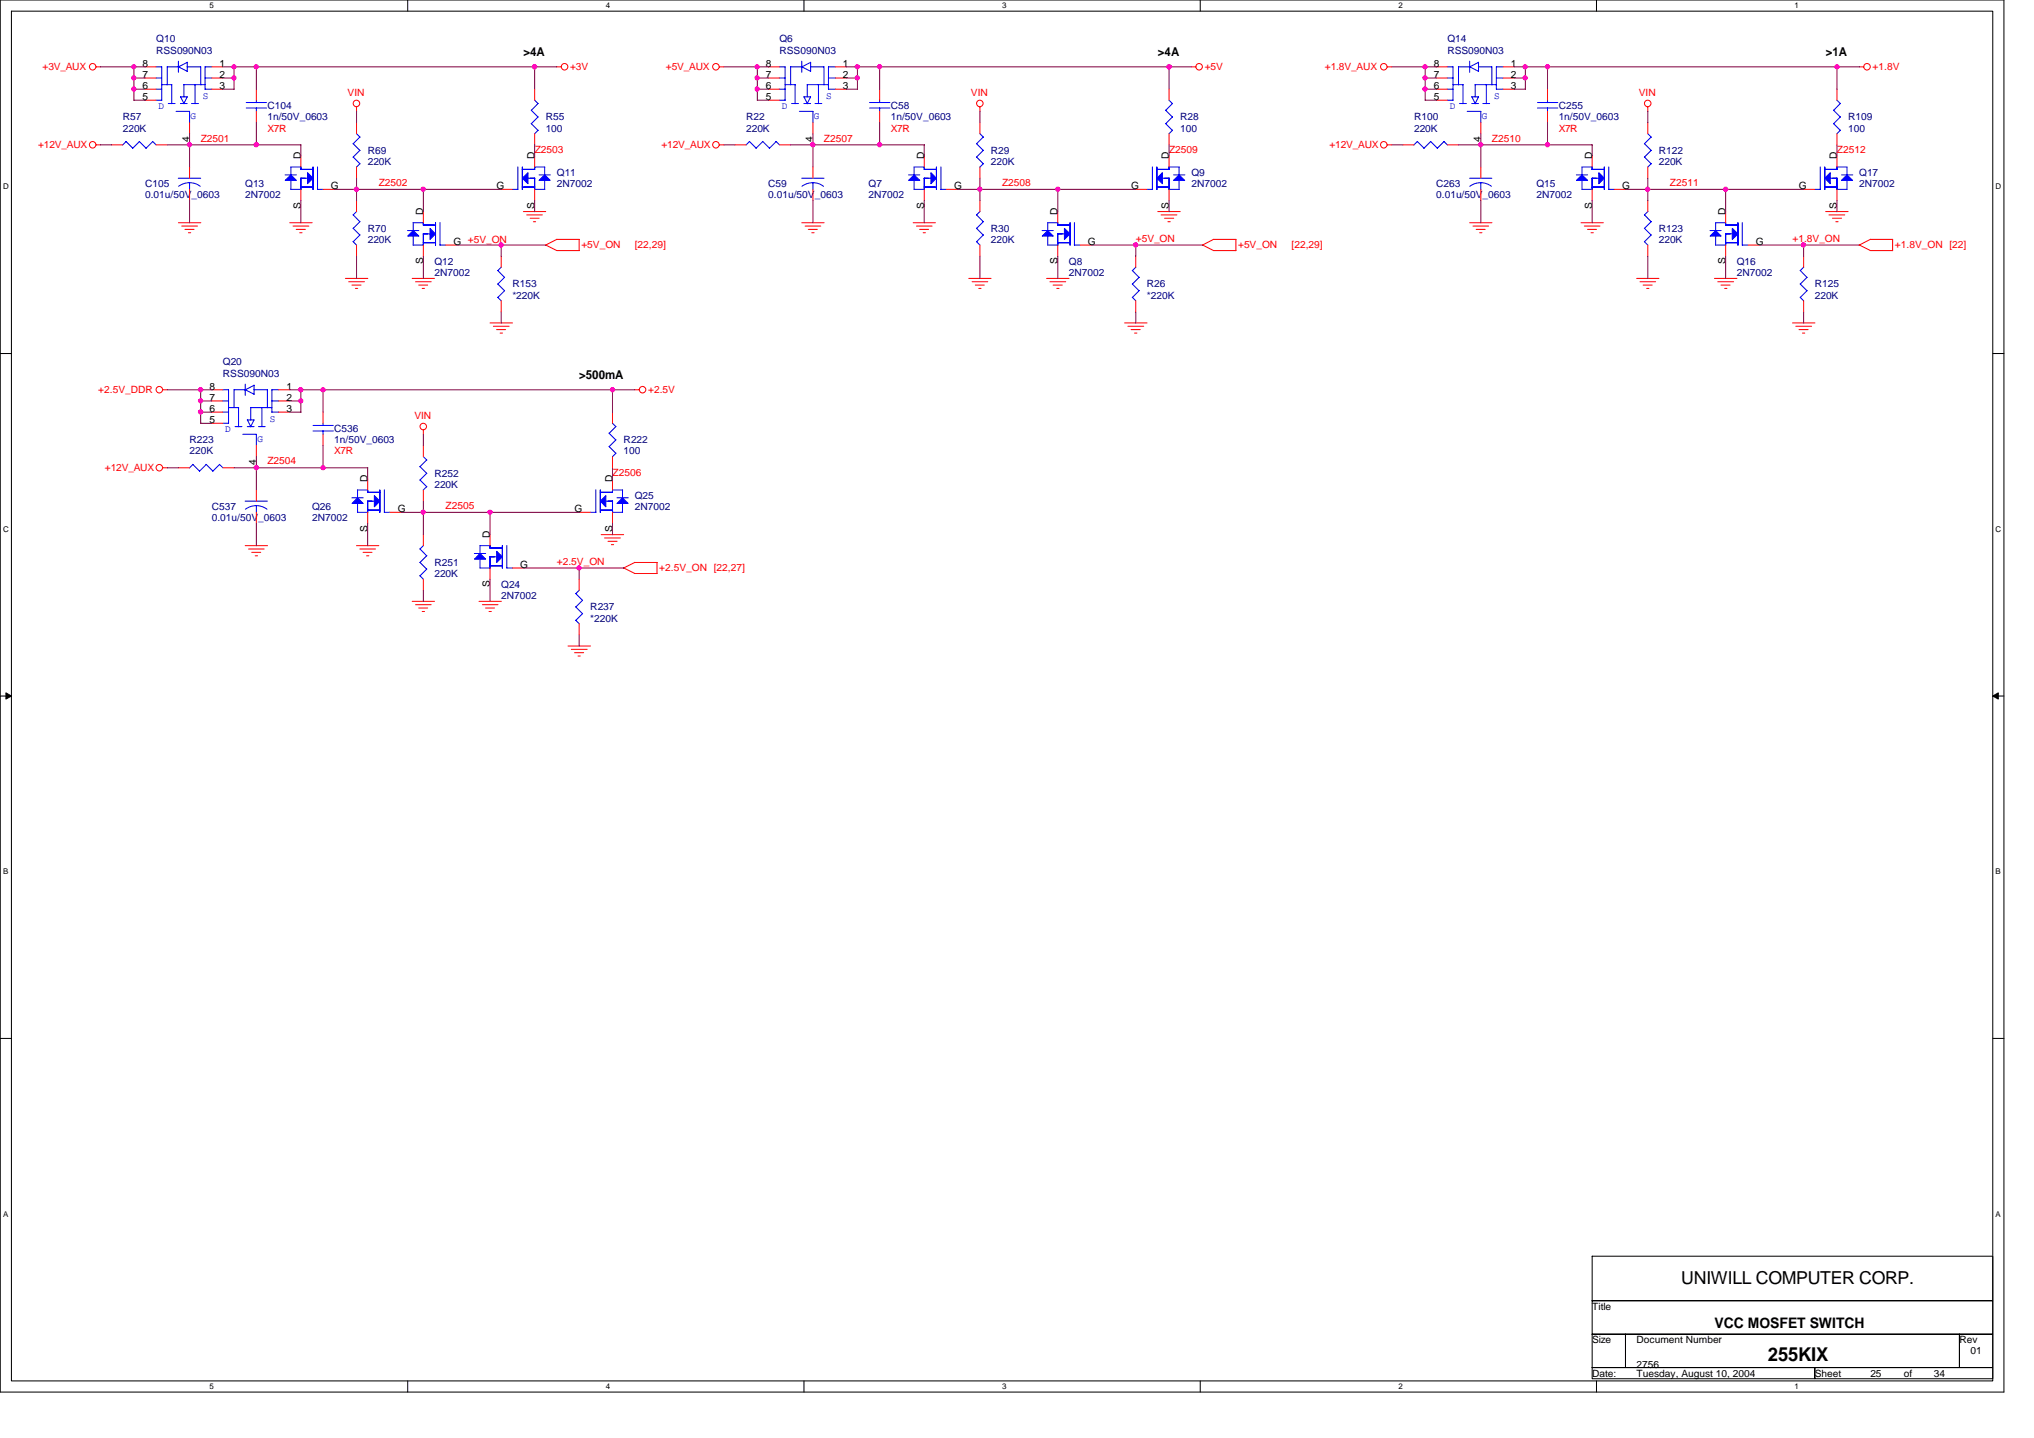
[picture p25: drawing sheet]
<svg xmlns="http://www.w3.org/2000/svg" width="297mm" height="210mm" viewBox="0 0 297 210" stroke-linecap="round" stroke-linejoin="round" font-family="sans-serif">
<defs><g id="words">
<text font-size="2.8" x="258.2" y="198.6">255KIX</text>
<text font-size="2.6" x="245.5" y="187.5">UNIWILL COMPUTER CORP.</text>
<text font-size="2.1" x="250.4" y="193.8">VCC MOSFET SWITCH</text>
<g font-size="1.8">
<text x="76.5" y="8.1">&gt;4A</text>
<text x="169.1" y="8.1">&gt;4A</text>
<text x="266.6" y="8.1">&gt;1A</text>
<text x="84.6" y="55.3">&gt;500mA</text>
</g>
<g font-size="1.5" fill="#f00">
<text x="6.2" y="10.3">+3V_AUX</text>
<text x="83.3" y="10.3">+3V</text>
<text x="97.3" y="10.3">+5V_AUX</text>
<text x="175.9" y="10.3">+5V</text>
<text x="193.5" y="10.3">+1.8V_AUX</text>
<text x="273.5" y="10.3">+1.8V</text>
<text x="50.8" y="14">VIN</text>
<text x="141.8" y="14">VIN</text>
<text x="239.3" y="14">VIN</text>
<text x="5.6" y="21.6">+12V_AUX</text>
<text x="29.3" y="20.7">Z2501</text>
<text x="39" y="19.2">X7R</text>
<text x="78.1" y="22.3">Z2503</text>
<text x="96.6" y="21.6">+12V_AUX</text>
<text x="120.3" y="20.7">Z2507</text>
<text x="130.1" y="19.2">X7R</text>
<text x="170.7" y="22.3">Z2509</text>
<text x="194.1" y="21.6">+12V_AUX</text>
<text x="217.9" y="20.7">Z2510</text>
<text x="227.6" y="19.2">X7R</text>
<text x="268.3" y="22.3">Z2512</text>
<text x="55.3" y="27.2">Z2502</text>
<text x="146.3" y="27.2">Z2508</text>
<text x="243.9" y="27.2">Z2511</text>
<text x="165.9" y="35.3">+5V_ON</text>
<text x="261.8" y="35.3">+1.8V_ON</text>
<text x="84.9" y="36.3">+5V_ON</text>
<text x="92.7" y="36.3">[22,29]</text>
<text x="180.8" y="36.3">+5V_ON</text>
<text x="188.6" y="36.3">[22,29]</text>
<text x="276.7" y="36.3">+1.8V_ON [22]</text>
<text x="14.3" y="57.4">+2.5V_DDR</text>
<text x="94.7" y="57.4">+2.5V</text>
<text x="60.5" y="61.1">VIN</text>
<text x="15.3" y="68.8">+12V_AUX</text>
<text x="39.1" y="67.8">Z2504</text>
<text x="48.8" y="66.3">X7R</text>
<text x="89.4" y="69.4">Z2506</text>
<text x="65.1" y="74.3">Z2505</text>
<text x="81.3" y="82.4">+2.5V_ON</text>
<text x="96.3" y="83.4">+2.5V_ON [22,27]</text>
</g>
<g font-size="1.5">
<text x="20.8" y="11.4">7</text>
<text x="20.8" y="9.7">8</text>
<text x="32.1" y="9.7">1</text>
<text x="32.1" y="11.4">2</text>
<text x="111.9" y="11.4">7</text>
<text x="111.9" y="9.7">8</text>
<text x="123.1" y="9.7">1</text>
<text x="123.1" y="11.4">2</text>
<text x="209.4" y="11.4">7</text>
<text x="209.4" y="9.7">8</text>
<text x="220.6" y="9.7">1</text>
<text x="220.6" y="11.4">2</text>
<text x="20.8" y="14.6">5</text>
<text x="20.8" y="13">6</text>
<text x="32.1" y="13">3</text>
<text x="111.9" y="14.6">5</text>
<text x="111.9" y="13">6</text>
<text x="123.1" y="13">3</text>
<text x="209.4" y="14.6">5</text>
<text x="209.4" y="13">6</text>
<text x="220.6" y="13">3</text>
<text x="27.7" y="20.7" transform="rotate(-90 27.7 20.7)">4</text>
<text x="43.9" y="23.2" transform="rotate(-90 43.9 23.2)">D</text>
<text x="78.1" y="23.2" transform="rotate(-90 78.1 23.2)">D</text>
<text x="118.7" y="20.7" transform="rotate(-90 118.7 20.7)">4</text>
<text x="135" y="23.2" transform="rotate(-90 135 23.2)">D</text>
<text x="170.7" y="23.2" transform="rotate(-90 170.7 23.2)">D</text>
<text x="216.2" y="20.7" transform="rotate(-90 216.2 20.7)">4</text>
<text x="232.5" y="23.2" transform="rotate(-90 232.5 23.2)">D</text>
<text x="268.2" y="23.2" transform="rotate(-90 268.2 23.2)">D</text>
<text x="48.3" y="27.6">G</text>
<text x="72.5" y="27.6">G</text>
<text x="139.4" y="27.6">G</text>
<text x="165.2" y="27.6">G</text>
<text x="236.9" y="27.6">G</text>
<text x="262.7" y="27.6">G</text>
<text x="43.9" y="30.5" transform="rotate(-90 43.9 30.5)">S</text>
<text x="61.8" y="31.4" transform="rotate(-90 61.8 31.4)">D</text>
<text x="66.2" y="35.8">G +5V_ON</text>
<text x="78.1" y="30.5" transform="rotate(-90 78.1 30.5)">S</text>
<text x="135" y="30.5" transform="rotate(-90 135 30.5)">S</text>
<text x="154.4" y="31.4" transform="rotate(-90 154.4 31.4)">D</text>
<text x="158.9" y="35.8">G</text>
<text x="170.7" y="30.5" transform="rotate(-90 170.7 30.5)">S</text>
<text x="232.5" y="30.5" transform="rotate(-90 232.5 30.5)">S</text>
<text x="252" y="31.4" transform="rotate(-90 252 31.4)">D</text>
<text x="256.4" y="35.8">G</text>
<text x="268.2" y="30.5" transform="rotate(-90 268.2 30.5)">S</text>
<text x="61.8" y="38.6" transform="rotate(-90 61.8 38.6)">S</text>
<text x="154.4" y="38.6" transform="rotate(-90 154.4 38.6)">S</text>
<text x="252" y="38.6" transform="rotate(-90 252 38.6)">S</text>
<text x="30.6" y="58.5">7</text>
<text x="30.6" y="56.9">8</text>
<text x="41.8" y="56.9">1</text>
<text x="41.8" y="58.5">2</text>
<text x="30.6" y="61.8">5</text>
<text x="30.6" y="60.1">6</text>
<text x="41.8" y="60.1">3</text>
<text x="37.4" y="67.9" transform="rotate(-90 37.4 67.9)">4</text>
<text x="53.7" y="70.4" transform="rotate(-90 53.7 70.4)">D</text>
<text x="89.4" y="70.4" transform="rotate(-90 89.4 70.4)">D</text>
<text x="53.7" y="77.6" transform="rotate(-90 53.7 77.6)">S</text>
<text x="58.1" y="74.8">G</text>
<text x="83.9" y="74.8">G</text>
<text x="89.4" y="77.6" transform="rotate(-90 89.4 77.6)">S</text>
<text x="71.5" y="78.5" transform="rotate(-90 71.5 78.5)">D</text>
<text x="76" y="82.9">G</text>
<text x="71.5" y="85.7" transform="rotate(-90 71.5 85.7)">S</text>
<text x="232.5" y="191.2">Title</text>
<text x="232.5" y="196.1">Size</text>
<text x="239" y="196.1">Document Number</text>
<text x="286.1" y="196.1">Rev</text>
<text x="287.8" y="197.7">01</text>
<text x="232.5" y="200.9">Date:</text>
<text x="239" y="199.6">2756</text>
<text x="239" y="200.9">Tuesday, August 10, 2004</text>
<text x="265" y="200.9">Sheet</text>
<text x="273.2" y="200.9">25</text>
<text x="278" y="200.9">of</text>
<text x="282.4" y="200.9">34</text>
</g>
<g font-size="1.5" fill="#000080">
<text x="22.8" y="6.2">Q10</text>
<text x="22.8" y="7.8">RSS090N03</text>
<text x="113.8" y="6.2">Q6</text>
<text x="113.8" y="7.8">RSS090N03</text>
<text x="211.4" y="6.2">Q14</text>
<text x="211.4" y="7.8">RSS090N03</text>
<text x="17.9" y="17.6">R57</text>
<text x="39" y="15.9">C104</text>
<text x="39" y="17.6">1n/50V_0603</text>
<text x="79.7" y="17.6">R55</text>
<text x="109" y="17.6">R22</text>
<text x="130.1" y="15.9">C58</text>
<text x="130.1" y="17.6">1n/50V_0603</text>
<text x="172.4" y="17.6">R28</text>
<text x="206.5" y="17.6">R100</text>
<text x="227.6" y="15.9">C255</text>
<text x="227.6" y="17.6">1n/50V_0603</text>
<text x="269.9" y="17.6">R109</text>
<text x="17.9" y="19.2">220K</text>
<text x="53.7" y="22.5">R69</text>
<text x="79.7" y="19.2">100</text>
<text x="109" y="19.2">220K</text>
<text x="144.7" y="22.5">R29</text>
<text x="172.4" y="19.2">100</text>
<text x="206.5" y="19.2">220K</text>
<text x="242.2" y="22.5">R122</text>
<text x="269.9" y="19.2">100</text>
<text x="21.2" y="27.3">C105</text>
<text x="21.2" y="29">0.01u/50V_0603</text>
<text x="35.8" y="27.3">Q13</text>
<text x="35.8" y="29">2N7002</text>
<text x="53.7" y="24.1">220K</text>
<text x="81.3" y="25.7">Q11</text>
<text x="81.3" y="27.3">2N7002</text>
<text x="112.2" y="27.3">C59</text>
<text x="112.2" y="29">0.01u/50V_0603</text>
<text x="126.8" y="27.3">Q7</text>
<text x="126.8" y="29">2N7002</text>
<text x="144.7" y="24.1">220K</text>
<text x="174" y="25.7">Q9</text>
<text x="174" y="27.3">2N7002</text>
<text x="209.7" y="27.3">C263</text>
<text x="209.7" y="29">0.01u/50V_0603</text>
<text x="224.4" y="27.3">Q15</text>
<text x="224.4" y="29">2N7002</text>
<text x="242.2" y="24.1">220K</text>
<text x="271.5" y="25.7">Q17</text>
<text x="271.5" y="27.3">2N7002</text>
<text x="53.7" y="33.8">R70</text>
<text x="53.7" y="35.5">220K</text>
<text x="144.7" y="33.8">R30</text>
<text x="144.7" y="35.5">220K</text>
<text x="242.2" y="33.8">R123</text>
<text x="242.2" y="35.5">220K</text>
<text x="63.4" y="38.7">Q12</text>
<text x="63.4" y="40.3">2N7002</text>
<text x="74.8" y="42">R153</text>
<text x="156.1" y="38.7">Q8</text>
<text x="156.1" y="40.3">2N7002</text>
<text x="167.5" y="42">R26</text>
<text x="253.6" y="38.7">Q16</text>
<text x="253.6" y="40.3">2N7002</text>
<text x="265" y="42">R125</text>
<text x="74.8" y="43.6">*220K</text>
<text x="167.5" y="43.6">*220K</text>
<text x="265" y="43.6">220K</text>
<text x="32.6" y="53.3">Q20</text>
<text x="32.6" y="55">RSS090N03</text>
<text x="27.7" y="64.7">R223</text>
<text x="48.8" y="63.1">C536</text>
<text x="48.8" y="64.7">1n/50V_0603</text>
<text x="91.1" y="64.7">R222</text>
<text x="27.7" y="66.3">220K</text>
<text x="63.4" y="69.6">R252</text>
<text x="63.4" y="71.2">220K</text>
<text x="91.1" y="66.3">100</text>
<text x="30.9" y="74.5">C537</text>
<text x="30.9" y="76.1">0.01u/50V_0603</text>
<text x="45.6" y="74.5">Q26</text>
<text x="45.6" y="76.1">2N7002</text>
<text x="92.7" y="72.8">Q25</text>
<text x="92.7" y="74.5">2N7002</text>
<text x="63.4" y="82.6">R251</text>
<text x="63.4" y="84.2">220K</text>
<text x="73.2" y="85.9">Q24</text>
<text x="73.2" y="87.5">2N7002</text>
<text x="86.2" y="89.1">R237</text>
<text x="86.2" y="90.7">*220K</text>
</g>
<g font-size="1.5" fill="#00f">
<text x="23.1" y="16">D</text>
<text x="27.8" y="17.4">G</text>
<text x="29.6" y="14.5">S</text>
<text x="114.2" y="16">D</text>
<text x="118.9" y="17.4">G</text>
<text x="120.7" y="14.5">S</text>
<text x="211.7" y="16">D</text>
<text x="216.4" y="17.4">G</text>
<text x="218.2" y="14.5">S</text>
<text x="32.9" y="63.1">D</text>
<text x="37.6" y="64.6">G</text>
<text x="39.4" y="61.6">S</text>
</g>
<g font-size="1.2">
<text x="30.6" y="1.2">5</text>
<text x="88.5" y="1.2">4</text>
<text x="146.3" y="1.2">3</text>
<text x="204.2" y="1.2">2</text>
<text x="262.1" y="1.2">1</text>
<text x=".5" y="27.6">D</text>
<text x="291.4" y="27.6">D</text>
<text x=".5" y="77.6">C</text>
<text x="291.4" y="77.6">C</text>
<text x=".5" y="127.6">B</text>
<text x="291.4" y="127.6">B</text>
<text x=".5" y="177.6">A</text>
<text x="291.4" y="177.6">A</text>
<text x="30.6" y="202.8">5</text>
<text x="88.5" y="202.8">4</text>
<text x="146.3" y="202.8">3</text>
<text x="204.2" y="202.8">2</text>
<text x="262.1" y="202.8">1</text>
</g>
</g></defs>
<path d="M0 0h292.6v203.2h-292.6zM1.7 1.6h289.3v200h-289.3z" fill="none" stroke="#000" stroke-width=".15"/>
<g fill="#fff">
<path d="M30.6 .2h.6v1.3h-.6z"/>
<path d="M30.6 201.8h.6v1.3h-.6z"/>
</g>
<path d="M59.5 0v1.6M59.5 201.6v1.6" fill="none" stroke="#000" stroke-width=".15"/>
<g fill="#fff">
<path d="M88.5 .2h.6v1.3h-.6z"/>
<path d="M88.5 201.8h.6v1.3h-.6z"/>
</g>
<path d="M117.4 0v1.6M117.4 201.6v1.6" fill="none" stroke="#000" stroke-width=".15"/>
<g fill="#fff">
<path d="M146.3 .2h.7v1.3h-.7z"/>
<path d="M146.3 201.8h.7v1.3h-.7z"/>
</g>
<path d="M175.3 0v1.6M175.3 201.6v1.6" fill="none" stroke="#000" stroke-width=".15"/>
<g fill="#fff">
<path d="M204.2 .2h.6v1.3h-.6z"/>
<path d="M204.2 201.8h.6v1.3h-.6z"/>
</g>
<path d="M233.1 0v1.6M233.1 201.6v1.6" fill="none" stroke="#000" stroke-width=".15"/>
<g fill="#fff">
<path d="M262.1 .2h.6v1.3h-.6z"/>
<path d="M262.1 201.8h.6v1.3h-.6z"/>
<path d="M.5 26.6h.8v1.3h-.8z"/>
<path d="M291.4 26.6h.9v1.3h-.9z"/>
<path d="M.5 76.6h.8v1.3h-.8z"/>
<path d="M291.4 76.6h.9v1.3h-.9z"/>
</g>
<path d="M0 51.6h1.7M291 51.6h1.6" fill="none" stroke="#000" stroke-width=".15"/>
<g fill="#fff">
<path d="M.5 126.6h.7v1.3h-.7z"/>
<path d="M291.4 126.6h.8v1.3h-.8z"/>
</g>
<path d="M0 101.6h1.7M291 101.6h1.6" fill="none" stroke="#000" stroke-width=".15"/>
<path d="M.9 101.1l.8 .5-.8 .4zM291 101.6l.8-.5v.9z" fill="#000" stroke="#000" stroke-width=".15"/>
<g fill="#fff">
<path d="M.5 176.6h.7v1.2h-.7z"/>
<path d="M291.4 176.6h.8v1.2h-.8z"/>
</g>
<path d="M0 151.6h1.7M291 151.6h1.6M232.5 183.4h58.5v6.5h-58.5zM232.5 189.9h58.5v4.9h-58.5zM232.5 194.8h4.9v4.8h-4.9zM232.5 199.6h32.5v1.7h-32.5zM237.4 194.8h48.7v4.8h-48.7zM265 199.6h26v1.7h-26zM286.1 194.8h4.9v4.8h-4.9z" fill="none" stroke="#000" stroke-width=".15"/>
<g fill="none" stroke="#f00" stroke-width=".15">
<path d="M14 9.8h.7M21.2 9.8h1.6M21.2 11.4h1.6M21.2 13h1.6M21.2 14.6h1.6M27.7 17.9v1.6M30.9 9.8h1.7M30.9 11.4h1.7M30.9 13h1.7M37.4 13v1.6M37.4 16.3v1.6M52.1 15.6v.7"/>
<path d="M52.1 17.9v1.6M78.1 13v1.6M78.1 19.5v1.6M81.3 9.8h.7M105 9.8h.7M112.2 9.8h1.6M112.2 11.4h1.6M112.2 13h1.6M112.2 14.6h1.6M118.7 17.9v1.6M122 9.8h1.6M122 11.4h1.6"/>
<path d="M122 13h1.6M128.5 13v1.6M128.5 16.3v1.6M143.1 15.6v.7M143.1 17.9v1.6M170.7 13v1.6M170.7 19.5v1.6M174 9.8h.6M202.6 9.8h.7M209.7 9.8h1.7M209.7 11.4h1.7M209.7 13h1.7"/>
<path d="M209.7 14.6h1.7M216.3 17.9v1.6M219.5 9.8h1.6M219.5 11.4h1.6M219.5 13h1.6M226 13v1.6M226 16.3v1.6M240.6 15.6v.7M240.6 17.9v1.6M268.3 13v1.6M268.3 19.5v1.6M271.5 9.8h.7"/>
<path d="M14 21.1h.7M16.3 21.1h1.6M22.8 21.1h1.6M26.1 32.5h3.2M26.5 33h2.3M27 33.5h1.3M27.5 34h.4M27.7 24.4v1.6M27.7 27.6v1.7M42.3 32.5h3.3M42.8 33h2.3M43.3 33.5h1.3"/>
<path d="M43.8 34h.3M43.9 22.8v1.6M43.9 27.6v1.7M47.2 27.6h1.6M52.1 24.4v1.6M52.1 29.3v1.6M52.1 35.8v1.6M61.8 30.9v1.6M61.8 35.8v1.6M65.1 35.8h1.6M73.2 27.6h1.6M73.2 37.4v1.6"/>
<path d="M76.4 30.9h3.3M76.9 31.4h2.3M77.4 31.9h1.3M77.9 32.4h.3M78.1 22.8v1.6M78.1 27.6v1.7M81.3 34.9h3.3v1.7h-3.3l-1.6-.8M81.3 34.9l-1.6 .9M105 21.1h.7M107.3 21.1h1.7M113.8 21.1h1.7M117.1 32.5h3.3"/>
<path d="M117.6 33h2.3M118 33.5h1.4M118.6 34h.3M118.7 24.4v1.6M118.7 27.6v1.7M133.3 32.5h3.3M133.8 33h2.3M134.3 33.5h1.3M134.8 34h.3M135 22.8v1.6M135 27.6v1.7M138.2 27.6h1.6"/>
<path d="M143.1 24.4v1.6M143.1 29.3v1.6M143.1 35.8v1.6M154.5 30.9v1.6M154.5 35.8v1.6M157.7 35.8h1.7M165.9 27.6h1.6M165.9 37.4v1.6M169.1 30.9h3.3M169.6 31.4h2.3M170.1 31.9h1.3M170.6 32.4h.3"/>
<path d="M170.7 22.8v1.6M170.7 27.6v1.7M177.2 34.9h3.3v1.7h-3.3l-1.6-.8M177.2 34.9l-1.6 .9M202.6 21.1h.7M204.9 21.1h1.6M211.4 21.1h1.6M214.6 32.5h3.3M215.1 33h2.3M215.6 33.5h1.3M216.1 34h.3M216.3 24.4v1.6"/>
<path d="M216.3 27.6v1.7M230.9 32.5h3.2M231.4 33h2.3M231.8 33.5h1.3M232.3 34h.4M232.5 22.8v1.6M232.5 27.6v1.7M235.8 27.6h1.6M240.6 24.4v1.6M240.6 29.3v1.6M240.6 35.8v1.6M252 30.9v1.6"/>
<path d="M252 35.8v1.6M255.3 35.8h1.6M263.4 27.6h1.6M263.4 37.4v1.6M266.6 30.9h3.3M267.1 31.4h2.3M267.6 31.9h1.3M268.1 32.4h.3M268.3 22.8v1.6M268.3 27.6v1.7M271.5 35.8l1.7 .8M276.4 34.9v1.7h-3.3"/>
<path d="M276.4 34.9h-3.2l-1.7 .9M23.8 56.9h.6M30.9 56.9h1.7M30.9 58.5h1.7M40.7 56.9h1.6M40.7 58.5h1.6M50.4 40.6h3.3M50.9 41.1h2.3M51.4 41.6h1.3M51.9 42.1h.3M60.2 40.6h3.3M60.7 41.1h2.3"/>
<path d="M61.1 41.6h1.4M61.7 42.1h.3M71.6 47.1h3.2M72 47.6h2.4M72.5 48.1h1.3M73 48.6h.4M73.2 43.9v1.6M92.7 56.9h.7M141.5 40.6h3.2M142 41.1h2.2M142.4 41.6h1.3M142.9 42.1h.4"/>
<path d="M152.8 40.6h3.3M153.3 41.1h2.3M153.8 41.6h1.3M154.3 42.1h.4M164.2 47.1h3.3M164.7 47.6h2.3M165.2 48.1h1.3M165.7 48.6h.3M165.9 43.9v1.6M239 40.6h3.3M239.5 41.1h2.3M240 41.6h1.3"/>
<path d="M240.5 42.1h.3M250.4 40.6h3.3M250.9 41.1h2.3M251.3 41.6h1.4M251.9 42.1h.3M261.8 47.1h3.2M262.3 47.6h2.3M262.7 48.1h1.4M263.2 48.6h.4M263.4 43.9v1.6M23.8 68.3h.6M26.1 68.3h1.6"/>
<path d="M30.9 60.2h1.7M30.9 61.8h1.7M32.6 68.3h1.6M35.8 79.7h3.3M37.4 65v1.7M37.4 71.5v1.7M37.4 74.8v1.6M40.7 60.2h1.6M47.2 60.2v1.6M47.2 63.4v1.6M52.1 79.7h3.2M53.7 69.9v1.6"/>
<path d="M53.7 74.8v1.6M56.9 74.8h1.7M61.8 62.8v.6M61.8 65v1.7M61.8 71.5v1.7M61.8 78v1.7M71.6 78v1.7M84.6 74.8h1.6M87.8 78h3.3M88.3 78.5h2.3M88.8 79h1.3M89.3 79.5h.3"/>
<path d="M89.4 60.2v1.6M89.4 66.7v1.6M89.4 69.9v1.6M89.4 74.8v1.6M36.3 80.1h2.3M36.8 80.6h1.3M37.3 81.1h.3M52.6 80.1h2.2M53 80.6h1.3M53.5 81.1h.4M60.2 87.8h3.3M60.7 88.3h2.3"/>
<path d="M61.1 88.8h1.4M61.7 89.3h.3M61.8 84.5v1.7M70 87.8h3.2M70.4 88.3h2.3M70.9 88.8h1.3M71.4 89.3h.4M71.6 82.9v1.6M74.8 82.9h1.7M82.9 94.3h3.3M83.4 94.8h2.3M83.9 95.3h1.3"/>
<path d="M84.4 95.8h.3M84.6 84.5v1.7M84.6 91v1.7M91.1 82.9l1.6 .8h3.2M92.7 82.1h3.3M92.7 82.1l-1.6 .8M95.9 82.1v1.6"/>
<circle cx="13.5" cy="9.7" r=".48"/>
<circle cx="52.1" cy="15.1" r=".48"/>
<circle cx="82.5" cy="9.7" r=".48"/>
<circle cx="104.5" cy="9.7" r=".48"/>
<circle cx="143.1" cy="15.1" r=".48"/>
<circle cx="175.1" cy="9.7" r=".48"/>
<circle cx="202.1" cy="9.7" r=".48"/>
<circle cx="240.6" cy="15.1" r=".48"/>
<circle cx="272.7" cy="9.7" r=".48"/>
<circle cx="13.5" cy="21.1" r=".48"/>
<circle cx="104.5" cy="21.1" r=".48"/>
<circle cx="202.1" cy="21.1" r=".48"/>
<circle cx="23.3" cy="56.9" r=".48"/>
<circle cx="93.8" cy="56.9" r=".48"/>
<circle cx="23.3" cy="68.3" r=".48"/>
<circle cx="61.8" cy="62.3" r=".48"/>
</g>
<g fill="none" stroke="#00f" stroke-width=".15">
<path d="M22.8 9.8h.8v4.8h-.8M22.8 11.4h.8M22.8 13h.8M23.6 12.4h1.5M24.4 9.8h1.7M24.4 9.8v2.6M24.6 15.1h1M25.1 12.4v2.7M25.7 16.3h2v1.6M26 9.7l1.3 .7v-1.3l-1.3 .7M26.1 8.9v1.7M26.3 15.1h1"/>
<path d="M26.8 12.4h3.1M26.8 15.1l.5-1h-1l.6 1M26.9 12.3v1.8M27.3 9.8h2v2.6M28 15.1h1M28.5 12.4v2.7M29.9 11.4h1M30.9 9.8h-1v3.2h1M36 15.8h2.9M36 15h2.9M37.4 14.6v.4M37.4 15.7v.6"/>
<path d="M52.1 19.5l.5 .5M77.6 18l1 1M78.1 14.6l.5 .5M78.6 19l-.5 .5M78.6 17.1l-1 1M78.6 15.1l-1 1 1 1M113.8 9.8h.9v4.8h-.9M113.8 11.4h.9M113.8 13h.9M114.7 12.4h1.4M115.4 9.8h1.7l1.3 .6v-1.3l-1.3 .7M115.5 9.8v2.6"/>
<path d="M115.6 15.1h1M116.1 12.4v2.7M116.7 16.3h2v1.6M117.1 8.9v1.7M117.4 15.1h1M117.4 14.1h1l-.5 1M117.4 14.1l.5 1M117.9 12.4h3.1M117.9 12.3v1.8M118.4 9.8h1.9v2.6M119 15.1h1M119.5 12.4v2.7"/>
<path d="M121 11.4h1M122 9.8h-1v3.2h1M127 15.8h3M127 15h3M128.5 14.6v.4M128.5 15.7v.6M143.1 19.5l.5 .5M170.2 18l1 1-.5 .5M170.2 16.1l1 1M170.7 14.6l.5 .5M171.2 17.1l-1 1M171.2 15.1l-1 1"/>
<path d="M211.3 9.8h.9v4.8h-.9M211.3 11.4h.9M211.3 13h.9M212.2 12.4h1.5M213 9.8h1.6M213 9.8v2.6M213.1 15.1h1M213.7 12.4v2.7M214.3 16.3h2v1.6M214.6 9.7l1.3 .7v-1.3l-1.3 .7M214.6 8.9v1.7M214.9 15.1h1"/>
<path d="M215.4 12.4h3.1M215.4 15.1l.5-1h-1l.6 1M215.4 12.3v1.8M215.9 9.8h2v2.6M216.6 15.1h.9M217.1 12.4v2.7M218.5 11.4h1M219.5 9.8h-1v3.2h1M224.5 15.8h3M224.5 15h3M226 14.6v.4M226 15.7v.6"/>
<path d="M240.6 19.5l.5 .5-1 1M267.8 18l.9 1M268.2 14.6l.5 .5M268.8 19l-.5 .5M268.8 17.1l-1 1M268.8 15.1l-1 1 .9 1M18.4 20.6l1 1M18.4 20.7l-.5 .5M20.3 20.6l1 1.1 1-1M20.4 20.7l-1 1M22.3 20.6l.5 .5M26 26h3.3"/>
<path d="M27.7 26.7a2.7 2.7 0 0 0-1.6 .5M27.7 26.7a2.5 2.5 0 0 1 1.5 .5M27.7 26.7v1M41.6 25.5h1.7M42.5 26.3v1.3h1.4M43.9 27.3h1.8M43.9 24.7h1.8M43.9 24.7v-.3h-1.4v1.1M44.9 26h-1v1.7M45.7 24.4v3.3M46.4 24.4v3.2h.8M51.6 35.3l.5 .5"/>
<path d="M51.6 33.3l1 1M51.6 31.3l1 1.1M51.6 21l1 1M51.6 22.9l1 1M52.1 30.9l-.5 .5M52.6 20l-1 1M52.6 21.9l-1 1M52.6 23.9l-.6 .5M52.6 34.3l-1 1M52.6 32.3l-1 1M59.5 33.7h1.7M60.3 32.5h1.5v.4h1.8"/>
<path d="M60.3 32.5v1.2M60.3 34.4v1.4M61.8 35.4h1.8M62.8 34.1h-1v1.7h-1.5M63.6 32.5v3.3M64.2 35.8h.9M64.3 32.5v3.3M72.7 39.5l1 1M73.2 39l-.5 .5M74.8 27.6h.8M75.6 24.4v3.2M76.3 24.7h1.8"/>
<path d="M76.3 27.3h1.8M76.3 24.4v3.3M77.1 26h1v1.7M78.1 24.7v-.3h1.5l-.1 1.1M78.7 25.5h1.7M79.5 26.3l.1 1.3h-1.5M109.4 20.6l1 1M109.4 20.7l-.5 .5M111.4 20.6l1 1M111.4 20.7l-1 1M113.3 20.6l.5 .5M113.3 20.7l-1 1"/>
<path d="M117.1 26h3.2M117.1 27.2a2.61 2.61 0 0 1 3.2 0M118.7 26.7v1M132.7 25.5h1.6M133.5 26.3v1.3h1.5M135 26h1M135 27.3h1.8M135 24.7h1.8M135 24.7v-.3h-1.5v1.1M135 26v1.7M136.8 24.4v3.3M137.4 27.6h.8"/>
<path d="M137.4 24.4v3.2M143.1 30.9l-.5 .4 1 1.1M143.6 20l-1 1 1 1M143.6 21.9l-1 1 1 1M143.6 23.9l-.5 .5M143.6 34.3l-1 1 .5 .5M143.6 32.3l-1 1 1 1M152.2 33.7h1.6M153 32.5h1.5v.4h1.8M153 32.5v1.2M153 34.4v1.4M154.4 34.1h1"/>
<path d="M154.4 35.4h1.9M154.5 34.1v1.7h-1.5M156.3 32.5v3.3M156.9 35.8h.8M156.9 32.5v3.3M165.4 39.5l.9 1M165.9 39l-.5 .5M168.3 24.4v3.2h-.8M168.9 24.7h1.8M168.9 27.3h1.8M168.9 24.4v3.3M169.8 26h.9"/>
<path d="M170.7 27.6h1.5M170.7 26v1.7M171.4 25.5h1.6M172.2 24.4v1.1M172.2 26.3v1.3M172.2 24.4h-1.5v.3M207 20.6l1 1M207 20.7l-.5 .5M208.9 20.6l1 1.1 1-1M208.9 20.7l-1 1M210.9 20.6l.5 .5M214.6 26h3.3"/>
<path d="M216.2 26.7a2.56 2.56 0 0 0-1.6 .5M216.2 26.7a2.46 2.46 0 0 1 1.6 .5M216.3 26.7v1M230.2 25.5h1.7M231 24.4h1.5v.3M231 27.6h1.5M231 24.4v1.1M231 26.3v1.3M232.5 26h1M232.5 27.3h1.8M232.5 26v1.7M232.5 24.7h1.8"/>
<path d="M234.3 24.4v3.3M234.9 24.4v3.2h.9M240.1 35.3l.5 .5M240.1 33.3l1 1M240.1 31.3l1 1-.9 1M240.2 21l.9 1M240.2 22.9l.9 1-.5 .5M240.7 30.9l-.5 .5M241.1 21.9l-1 1M241.1 34.3l-.9 1M249.7 33.7h1.7M250.5 32.5h1.5v.4h1.8"/>
<path d="M250.5 32.5v1.2M250.5 34.4v1.4M252 34.1h1M252 35.4h1.8M252 34.1v1.7h-1.5M253.8 32.5v3.3M254.4 32.5v3.3h.9M262.9 39.5l1 1-1 1M263.4 39l-.5 .5M265 27.6h.9M265.8 24.4v3.2M266.5 24.7h1.8"/>
<path d="M266.5 27.3h1.8M266.5 24.4v3.3M267.3 26h1v1.7M268.3 24.7v-.3h1.4v1.1M268.9 25.5h1.7M269.7 26.3v1.3h-1.4M32.5 56.9h.9v4.9M32.5 58.5h.9M33.4 59.5h1.5M34.8 59.5v2.8M35.8 56.9l1.3 .7v-1.4l-1.3 .7M35.8 56.9h-1.6v2.6"/>
<path d="M35.8 56.1v1.6M36.6 59.5h3.1M36.6 59.5v1.8M37.1 56.9h1.9v2.6M38.2 59.5v2.8M39.7 58.5h1M40.7 56.9h-1v3.3h1M72.7 41.4l1 1M73.7 42.4l-1 1 .5 .5M73.7 40.5l-1 1M165.4 43.4l.5 .5M165.4 41.4l.9 1"/>
<path d="M166.4 42.4l-1 1M166.4 40.5l-1 1M262.9 41.4l1 1-1 1 .5 .5M28.1 67.8l1 1 1-1M28.2 67.8l-.5 .5M30.1 67.8l1 1M32 67.8l.6 .5M32.1 67.8l-1 1M32.5 60.2h.9M32.5 61.8h.9M34.3 62.3h1M35.5 63.4h1.9v1.6"/>
<path d="M35.8 73.2h3.2M35.8 74.3a2.61 2.61 0 0 1 3.2 0M36.1 62.3h1M36.1 61.3h1l-.5 1M36.1 61.3l.5 1M37.4 73.8v1M37.7 62.3h1M45.7 62.9h3M45.7 62.1h3M47.2 61.8v.3M47.2 62.9v.5M51.4 72.7h1.6"/>
<path d="M52.2 73.5v1.3h1.5M53.7 73.2h1M53.7 74.5h1.8M53.7 71.9v-.4h-1.5v1.2M53.7 73.2v1.6M53.7 71.9h1.8M55.5 71.5v3.3M56.1 71.5v3.3h.8M61.3 68.1l1 1M61.3 70.1l1 1-.5 .4M61.8 66.7l.5 .5M61.8 79.6l-.5 .5"/>
<path d="M62.3 67.1l-1 1M62.3 69.1l-1 1M71.6 80h1.8M73.4 79.7v3.2M74 79.6v3.3h.8M86.2 74.8h.8M87 71.5v3.3M87.6 71.9h1.8M87.7 74.5h1.8M87.7 71.5v3.3M88.5 73.2h1M88.9 65.2l1 1"/>
<path d="M88.9 63.2l1 1M89.4 61.8l.5 .5M89.4 74.8h1.5M89.4 73.2v1.6M90 66.1l-.6 .6M90 64.2l-1 1M90 62.3l-1 .9M90.1 72.7h1.7M90.9 71.5v1.2M90.9 73.5v1.3M90.9 71.5h-1.5v.4M61.3 84l.5 .5"/>
<path d="M61.3 82.1l1 1M61.3 80.1l1 1-1 1M62.3 83.1l-1 1M69.3 80.8h1.6M70.1 81.6v1.3h1.5M71.5 82.6h1.9M71.6 80v-.3h-1.5v1.1M72.5 81.3h-.9v1.6M84.1 88.6l1 1M84.1 86.6l1 1M84.6 86.1l-.5 .6M85.1 89.6l-1 .9 .5 .5"/>
<path d="M85.1 87.6l-1 1"/>
</g>
<g fill="#00f" stroke="#00f" stroke-width=".15">
<path d="M233.5 25.2l.8 .8-.8 .8z" fill-rule="evenodd"/>
<path d="M230.2 26.3l.8-.8 .9 .8z" fill-rule="evenodd"/>
<path d="M44.9 25.2l.8 .8-.8 .8z" fill-rule="evenodd"/>
<path d="M41.7 26.3l.8-.8 .8 .8z" fill-rule="evenodd"/>
<path d="M72.5 80.5l.9 .8-.9 .8z" fill-rule="evenodd"/>
<path d="M70.1 80.8l.8 .8h-1.6z" fill-rule="evenodd"/>
<path d="M253 33.3l.8 .8-.8 .8z" fill-rule="evenodd"/>
<path d="M250.5 33.7l.9 .8h-1.7z" fill-rule="evenodd"/>
<path d="M54.7 72.3l.8 .9-.8 .8z" fill-rule="evenodd"/>
<path d="M52.2 72.7l.8 .8h-1.6z" fill-rule="evenodd"/>
<path d="M76.3 26l.8-.8v1.6z" fill-rule="evenodd"/>
<path d="M78.7 26.3l.8-.8 .8 .8z" fill-rule="evenodd"/>
<path d="M155.4 33.3l.9 .8-.9 .8z" fill-rule="evenodd"/>
<path d="M153 33.7l.8 .8h-1.6z" fill-rule="evenodd"/>
<path d="M266.5 26l.8-.8v1.6z" fill-rule="evenodd"/>
<path d="M269.7 25.5l.8 .8h-1.6z" fill-rule="evenodd"/>
<path d="M136 25.2l.8 .8-.8 .8z" fill-rule="evenodd"/>
<path d="M133.5 25.5l.8 .8h-1.6z" fill-rule="evenodd"/>
<path d="M168.9 26l.9-.8v1.6z" fill-rule="evenodd"/>
<path d="M171.4 26.3l.8-.8 .8 .8z" fill-rule="evenodd"/>
<path d="M87.7 73.2l.8-.9v1.7z" fill-rule="evenodd"/>
<path d="M90.9 72.7l.8 .8h-1.6z" fill-rule="evenodd"/>
<path d="M62.8 33.3l.8 .8-.8 .8z" fill-rule="evenodd"/>
<path d="M60.3 33.7l.9 .8h-1.7z" fill-rule="evenodd"/>
</g>
<g fill="none" stroke="#800040" stroke-width=".15">
<path d="M14.7 9.8h6.5M19.5 13h1.7M19.6 11.4h1.6M19.6 9.8v4.8h1.6M27.7 19.5v4.9M32.5 9.8h48.8M32.5 11.4h1.7M32.6 13h1.6M34.2 9.7v3.3M37.4 9.8v3.2M37.4 17.9v3.3M52.1 16.2v1.7"/>
<path d="M78.1 9.7v3.3M105.7 9.8h6.5M110.6 13h1.6M110.6 11.4h1.6M110.6 9.8v4.8h1.6M118.7 19.5v4.9M123.6 9.8h50.4M123.6 11.4h1.6M125.2 9.7v3.3h-1.6M128.5 9.8v3.2M128.5 17.9v3.3M143.1 16.2v1.7"/>
<path d="M170.7 9.7v3.3M203.2 9.8h6.6M208.1 13h1.7M208.1 11.4h1.7M208.1 9.8v4.8h1.7M216.3 19.5v4.9M221.1 13h1.7M221.1 9.8h50.4M221.1 11.4h1.7M222.8 9.8v3.2M226 9.7v3.3M226 17.9v3.3"/>
<path d="M240.6 16.3v1.6M268.3 9.8v3.2M14.7 21.1h1.6M24.4 21.1h19.6M27.7 29.3v3.2M43.9 21.1v1.7M43.9 29.3v3.2M48.8 27.6h24.4M52.1 26v3.3M52.1 37.4v3.3M61.8 27.6v3.3M61.8 37.4v3.3"/>
<path d="M66.7 35.8h13M73.2 35.8v1.6M78.1 21.1v1.7M78.1 29.3v1.6M105.7 21.1h1.7M115.5 21.1h19.5M118.7 29.3v3.2M135 21.1v1.7M135 29.3v3.2M139.8 27.6h26.1M143.1 26v3.3M143.1 37.4v3.3"/>
<path d="M154.5 27.6v3.3M154.5 37.4v3.3M159.4 35.8h16.2M165.9 35.8v1.6M170.7 21.1v1.7M170.7 29.3v1.6M203.2 21.1h1.7M213 21.1h19.5v1.7M216.3 29.3v3.2M232.5 29.3v3.2M237.4 27.6h26M240.6 26v3.3"/>
<path d="M240.6 37.4v3.3M252 27.6v3.3M252 37.4v3.3M256.9 35.8h14.6M263.4 35.8v1.6M268.3 21.1v1.7M268.3 29.3v1.6M24.4 56.9h6.5M29.3 58.5h1.6M29.3 56.9v4.9M42.3 58.5h1.7M42.3 56.9h50.4"/>
<path d="M43.9 56.9v3.3M47.2 56.9v3.3M73.2 45.5v1.7M89.4 56.9v3.3M165.9 45.5v1.7M263.4 45.5v1.7M24.4 68.3h1.7M29.3 60.2h1.6M29.3 61.8h1.6M34.2 68.3h19.5v1.6M37.4 66.7v4.8M37.4 76.4v3.3"/>
<path d="M42.3 60.2h1.7M47.2 65v3.3M53.7 76.4v3.3M58.6 74.8h26M61.8 63.4v1.6M61.8 73.2v4.9M71.6 74.8v3.3M89.4 68.3v1.6M89.4 76.4v1.7M61.8 86.2v1.6M71.6 84.5v3.3M76.5 82.9h14.6"/>
<path d="M84.6 82.9v1.7M84.6 92.7v1.6"/>
</g>
<g fill="#f0f" stroke="#f0f" stroke-width=".15">
<circle cx="89.4" cy="56.9" r=".32"/>
<circle cx="71.6" cy="74.8" r=".31"/>
<circle cx="47.2" cy="68.3" r=".32"/>
<circle cx="47.2" cy="56.9" r=".32"/>
<circle cx="84.6" cy="82.9" r=".31"/>
<circle cx="29.3" cy="56.9" r=".32"/>
<circle cx="29.3" cy="58.5" r=".31"/>
<circle cx="43.9" cy="58.5" r=".31"/>
<circle cx="37.4" cy="68.3" r=".32"/>
<circle cx="61.8" cy="74.8" r=".31"/>
<circle cx="29.3" cy="60.1" r=".32"/>
<circle cx="43.9" cy="56.9" r=".32"/>
<circle cx="37.4" cy="9.7" r=".31"/>
<circle cx="34.2" cy="9.7" r=".31"/>
<circle cx="37.4" cy="21.1" r=".32"/>
<circle cx="27.7" cy="21.1" r=".32"/>
<circle cx="61.8" cy="27.6" r=".32"/>
<circle cx="34.2" cy="11.4" r=".32"/>
<circle cx="52" cy="27.6" r=".32"/>
<circle cx="78.1" cy="9.7" r=".31"/>
<circle cx="118.7" cy="21.1" r=".32"/>
<circle cx="110.6" cy="9.7" r=".31"/>
<circle cx="110.6" cy="11.4" r=".32"/>
<circle cx="110.6" cy="13" r=".32"/>
<circle cx="125.2" cy="11.4" r=".32"/>
<circle cx="143.1" cy="27.6" r=".32"/>
<circle cx="170.7" cy="9.7" r=".31"/>
<circle cx="154.5" cy="27.6" r=".32"/>
<circle cx="128.5" cy="21.1" r=".32"/>
<circle cx="128.5" cy="9.7" r=".31"/>
<circle cx="125.2" cy="9.7" r=".31"/>
<circle cx="165.8" cy="35.7" r=".32"/>
<circle cx="268.3" cy="9.7" r=".31"/>
<circle cx="252" cy="27.6" r=".32"/>
<circle cx="226" cy="21.1" r=".32"/>
<circle cx="226" cy="9.7" r=".31"/>
<circle cx="208.1" cy="9.7" r=".31"/>
<circle cx="208.1" cy="11.4" r=".32"/>
<circle cx="222.7" cy="11.4" r=".32"/>
<circle cx="216.2" cy="21.1" r=".32"/>
<circle cx="240.6" cy="27.6" r=".32"/>
<circle cx="208.1" cy="13" r=".32"/>
<circle cx="222.7" cy="9.7" r=".31"/>
<circle cx="263.4" cy="35.7" r=".32"/>
<circle cx="73.2" cy="35.7" r=".32"/>
<circle cx="19.5" cy="13" r=".32"/>
<circle cx="19.5" cy="9.7" r=".31"/>
<circle cx="19.5" cy="11.4" r=".32"/>
</g>
<use href="#words"/>
</svg>
